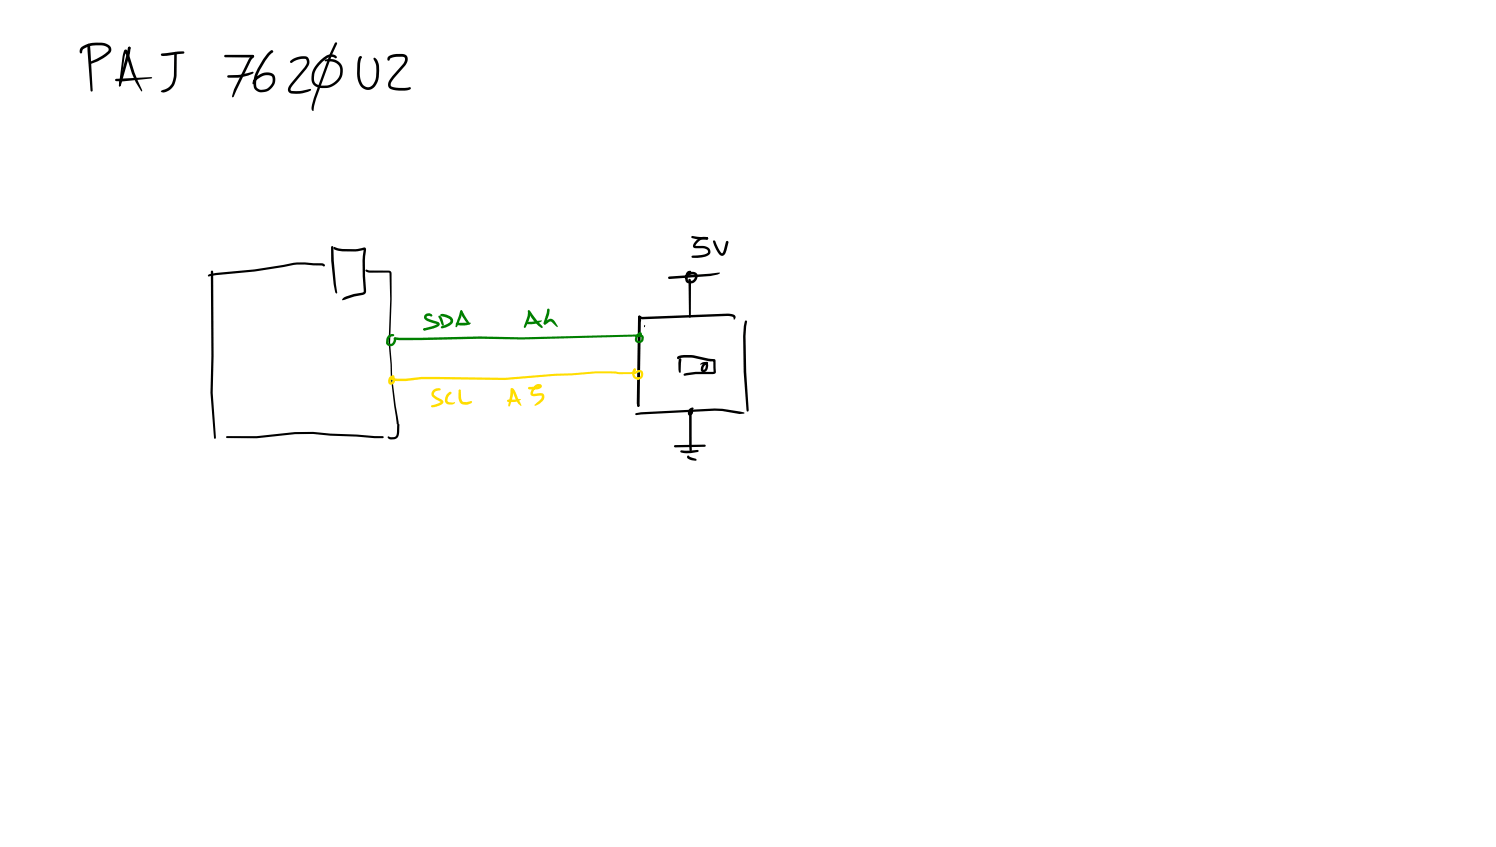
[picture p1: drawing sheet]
<svg xmlns="http://www.w3.org/2000/svg" width="449mm" height="254mm" viewBox="0 0 449 254" stroke-linecap="round" stroke-linejoin="round" font-family="sans-serif">
<g fill="#000">
<path d="M24.4 14.2a8.4 8.4 0 0 1 6.6-1.3 2.26 2.26 0 0 1 2.4 1.9l-.2 .9a12 12 0 0 1-5.8 3.4h-.5l.1-.5a15.7 15.7 0 0 0 5.4-3.3l.1-.9-1.1-.6a8.5 8.5 0 0 0-6.4 .9l-.4 1a.43 .43 0 0 1-.5 .2 .43 .43 0 0 1-.2-.6zM26.3 13.3l.6-.1 .1 .3 .8 13.6-.3 .4-.3-.3-.9-11.9zM38.4 14.2l.4-.2 .3 .1v.4l-.4 .4-.2-.1zM38.5 14.1l.3-.1 .4 .3-.2 1.7-2.8 9.7-.3 .2-.2-.2v-1zM48.3 16.1l5.1-.7h1.6l.3 .3-.3 .4-6.1 .7-.6-.2zM52.4 15.7l.4-.2 .3 .4-.2 .3 .1-.1v6.6a4.9 4.9 0 0 1-3.9 5l-.9-.3 1-.5a3.7 3.7 0 0 0 2.7-2.8l.3-1.5zM67.3 16.6l8.5-.2 .4 .5-.4 .4-8.2-.1-.4-.4zM75.6 16.6l.2-.1a.46 .46 0 0 1 .4 .4 .46 .46 0 0 1-.2 .4l-.7 .9-5.2 10.8-.3 .2-.2-.3 .6-2.1 4.4-9zM80.7 15.6l.8-.6 .5 .5-.1 .2h-.6l.4 .1a18.7 18.7 0 0 0-4.7 7.7l-.1 2.6a1.76 1.76 0 0 0 1.6 .8h.7a2.87 2.87 0 0 0 2.4-3.9 2.65 2.65 0 0 0-3.3 .1l-1.4 1-1 1.2-.2-.4a2.61 2.61 0 0 1 1.3-1.9 4.4 4.4 0 0 1 4.5-1.1 2.41 2.41 0 0 1 .6 3.8 4 4 0 0 1-4.4 1.9 2.2 2.2 0 0 1-1.7-2.4l.1-.8a14.8 14.8 0 0 1 4-8.3zM87.1 18.2a5.2 5.2 0 0 1 5.1-1.1 2.16 2.16 0 0 1 .3 2.7l-5.1 6.4-.3 .7 .3 .3a12.3 12.3 0 0 0 5.6-.5l.3 .2a8.5 8.5 0 0 1-6 1.1 1.34 1.34 0 0 1-.6-2.3l5.1-6.3a1.22 1.22 0 0 0-.2-1.7 6.3 6.3 0 0 0-4.3 1.2l-.3-.4zM96.1 18l1.7-1.3a2.34 2.34 0 0 1 3.3 .4l-.4 .4a2.15 2.15 0 0 0-2.5-.1 7.2 7.2 0 0 0-4 6.3 1.77 1.77 0 0 0 1.5 1.8l.9 .2a5 5 0 0 0 4.8-2.1 3.5 3.5 0 0 0 .1-4.2l-.3-.2a4.4 4.4 0 0 0-3.5-.8l-.3-.3a3.9 3.9 0 0 1 5.1 1.4 5.1 5.1 0 0 1-4.7 6.9h-1.2a2.82 2.82 0 0 1-3.2-3.3 6.8 6.8 0 0 1 2.7-5.1zM100.5 12.9l.3-.2 .3 .4-1.4 3.1-4.9 13.4-.7 3.5-.3 .1-.3-.3v-.8l.6-2.7 4.9-13.4z"/>
<path d="M107.7 17l.5-.2 .3 .1 .1 .3-.3 .5a14.4 14.4 0 0 0-.3 5.1 3 3 0 0 0 2.2 3.4 1.79 1.79 0 0 0 1.7-.8 7.2 7.2 0 0 0 .9-5.8l-.8-2 .1-.2a1.92 1.92 0 0 1 1.5 2 8.1 8.1 0 0 1-1.1 6.5 2.68 2.68 0 0 1-4.7-.7l-.4-1a13.1 13.1 0 0 1-.2-5.2zM116.5 17a3.5 3.5 0 0 1 2.4-.8h1.6a1.7 1.7 0 0 1 1.7 .9 1.7 1.7 0 0 1-.3 1.9l-4.3 5.2-.4 1.4 .3 .4 1.3 .3 2.6 .1 1.5-.3 .4 .4-.3 .3a9.1 9.1 0 0 1-5.6 0 1.61 1.61 0 0 1-.7-2.6l4.2-5 .6-1.6-.5-.5-2-.1-1.8 .5-.4 .6a.58 .58 0 0 1-.6-.4 .58 .58 0 0 1 .2-.6zM34.6 23.7l10.8-.6 .3 .2-.2 .2-8.8 .9-1.8-.1-.4-.3zM37.3 15a.62 .62 0 0 1 1 .4 66 66 0 0 0 4.4 11.8l-.3 .2a18.8 18.8 0 0 1-2.8-5.4l-2.1-6.4 .4-.1-.6 1.6-1.1 8.6-.5 .2 1.1-8.9zM68.2 22.7l.3-.1a18.4 18.4 0 0 0 7.2-1.1l.4 .3-.2 .2a13.4 13.4 0 0 1-7.4 1.3l-.3-.1zM69.8 28.8l.2 .2-.2 .2-.2-.2zM99.4 73.9l.3-.1 .3 .3a76.7 76.7 0 0 0 1.1 13.6l-.1 .3-.4-.2a48.2 48.2 0 0 1-1.3-13.7zM100.1 74.1l.2-.1 1.3 .5a16.3 16.3 0 0 0 6.8-.1l1-.2 .4 .6a45.1 45.1 0 0 0 0 12.6l-.2 .6-.6 .4-2.7 .5-3.6 1.2-.1-.3 .3-.4a15.8 15.8 0 0 1 6-1.7l.2-.7a43 43 0 0 1 0-12.2l.2 .1a16 16 0 0 1-7.8 .3l-1.3-.4zM207.4 70.9l4.7 .2 .3 .4-.4 .4a10 10 0 0 1-4.6-.6zM208.9 72.1l1-.8 1-.3 1.3 .1 .2 .4-.4 .3a2.93 2.93 0 0 0-3.4 2l2.3-.1a1.81 1.81 0 0 1 2 2.4l-.2 .3a6.5 6.5 0 0 1-5 .9l-.3-.3 .3-.3 3.6-.4 .9-.4 .2-.5a1.32 1.32 0 0 0-1.6-1h-2.3a.83 .83 0 0 1-.7-.6 .83 .83 0 0 1 .4-.9zM214 72.2l.2-.1 .3 .2 1 2.2 1.1 1.5 .6-1.2 .5-2.3 .4-.3 .3 .1 .1 .4-.9 3.1a1.07 1.07 0 0 1-.9 .9 1.07 1.07 0 0 1-1.1-.6l-1.4-2.6-.3-1zM62.5 82.4l2.3-.6a199.2 199.2 0 0 0 24.3-3.1l7.7 .3a.52 .52 0 0 1 .5 .3 .52 .52 0 0 1-.2 .6l-.6-.3h-2.5a19.5 19.5 0 0 0-8.9 .5l-8.7 1.3-11.5 1.1-2.3 .4-.3-.3z"/>
<path d="M63.3 81.2l.3-.1 .3 .4 .2 25.3-.3 11 1 13.3-.3 .5-.3-.3-1.1-13.5 .3-11zM109.7 80.9l1.2 .2 5.6 .1a.81 .81 0 0 1 .9 .8l.1 7.8-.5 13 .5 6.4a108.6 108.6 0 0 0 2.1 17.4l-.1 .7h-.4l-.3-1.5a130.4 130.4 0 0 1-1.7-16.5l-.5-6.5 .4-13-.2-7.9-6.2-.2-.8-.3zM191.5 94.7l.3-.1 .4 .4 .1 1.2-.3 .3-.4-.3zM191.6 95l26.7-1 1.5 .3a.87 .87 0 0 1 .8 .6 .87 .87 0 0 1-.4 1l-.4-.9-1.5-.2-25.6 1-1.1-.3zM191.5 95.1l.3-.3 .4 .5-.4 .2zM191.7 94.9l.7 .1v.4h-.8zM191.6 94.7h.5l.1 .3-.3 26.6-.4 .4-.4-.3-.1-.7 .4-25.9zM200.5 83l15.3-1.3 .2 .2-.8 .4-2.1 .5-12.3 .9-.3-.1zM206.5 83.7h.6l.2 .8-.1 10.5-.3 .3-.2-.3zM206.1 81.6l.9-.4 .4 .3-1 1-.1 1.1 .2 .6a1.43 1.43 0 0 0 1.9-1.7l-.1-.1a2 2 0 0 0-2.4 .9l-.3 .2a.91 .91 0 0 1 .6-1.5 1.82 1.82 0 0 1 3.1 .6 2.08 2.08 0 0 1-1.2 2.2 2.08 2.08 0 0 1-2.4-.5l-.1-1.7zM223.5 96.2h.5l.1 .2-.3 1.5a208.4 208.4 0 0 0 .7 25.2l-.3 .3-.3-.3a158.9 158.9 0 0 1-.8-25.3zM203.2 107l1.2-.5a18.1 18.1 0 0 1 8.1 1l1.7 .2 .4 .2 .1 3.7-.6 .5a32.1 32.1 0 0 0-8.6 .6l-.5-.3 .3-.4a21.2 21.2 0 0 1 8.5-.5h.3l-.1-3.3 .2 .2h-1.1a21.8 21.8 0 0 0-7.9-1.2l-1.4 .2-.4 .3-.3-.3z"/>
<path d="M203.7 107.5h.6l.1 .3-.3 3.9-.2 .1-.3-.4a8.4 8.4 0 0 1 .1-3.9zM210.1 109.1a1.27 1.27 0 0 1 1.4-.5 1.27 1.27 0 0 1 .9 1.2l-.1 .6a1.1 1.1 0 0 1-.8 1.1 1.1 1.1 0 0 1-1.3-.6 2.23 2.23 0 0 1 1.9-2.4l.3 .3-.5 .4a2 2 0 0 0-1 1.8l.6-.5 .2-1-.8-.3-.8 .2zM67.9 130.9l9.1-.1 11.4-1.2 5.5-.1 5.2 .5 15.7 .8 .3 .3-.3 .3h-2.5l-5.3-.5-7.9-.2-5.2-.6-5.4 .1-11.5 1.2h-8.9l-.3-.3zM119.3 127.1l.4 .1 .1 .2-.3 3.4-.8 .8-1.4 .2a.98 .98 0 0 1-1.1-.8l.3-.2 .7 .3h.9l.7-.3 .2-.8zM190.6 124l1.7-.4 22.1-1.1a38.3 38.3 0 0 1 8.8 1.2l.2 .2-.2 .1-1.4 .2-5.2-.9-2.2-.1-23.6 1.3-.2-.1zM191.4 120.2l.4 1.5-.3 .3-.3-.3zM191.3 121.4h.4v.5h-.4zM202.2 133.6l9.2-.3 .3 .4-.3 .3-8.9 .2-.3-.1zM204.1 135.1l5.1-.2 .4 .3-.3 .4a8.6 8.6 0 0 1-5.2 0zM206.2 136.7h.5l.1 .3-.1-.1 2 .7 .3 .3-.4 .3-2.1-.6a.62 .62 0 0 1-.3-.9zM207.2 123l.4-.2 .3 .4-.4 .3h.2l-.2 .5v11l-.3 .4-.4-.4-.1-1.4v-9.6zM206.8 122.6l.9-.4 .4 .3-.9 .8-.2 .8-.1-.1 .3-.3v-.5l.4-.4a.76 .76 0 0 1 .2 1.1 .82 .82 0 0 1-1.1 .7 .82 .82 0 0 1-.3-1.3z"/>
<circle cx="26.7" cy="13.6" r=".44"/>
<circle cx="212.1" cy="71.5" r=".37"/>
</g>
<g fill="#000">
<path d="M193.2 97.6h.3l-.2 .5z" fill-rule="evenodd"/>
<circle cx="193.3" cy="98" r=".13"/>
</g>
<g fill="#008000">
<path d="M116.4 100.7l1.1-.5 .7 .1 .1 .2-.1 .2-1.1 .4-.4 .5-.1 1.3 .6 .2a1.19 1.19 0 0 0 .9-1.4l.4-.5 .3 .3a1.72 1.72 0 0 1-.8 2.1 1.72 1.72 0 0 1-2.1-.4v-1.5z"/>
<path d="M118.2 101.3l25.7-.4 12.7 .3 35.2-.8 .1-.3 .2 .2-.8 .8-.2 .8 .4 .3 .7-.2 .1-.9-1.2-.4a1.23 1.23 0 0 1 2 .4 1.23 1.23 0 0 1-1.1 1.8 1.27 1.27 0 0 1-1.5-.6 1.27 1.27 0 0 1 .2-1.5l.5-.7a.66 .66 0 0 1 .8-.5 .66 .66 0 0 1 .4 .9l-.6 .5-35.2 .8-12.7-.2-24.1 .4-1.2-.1 .2-.2-.6 .1z"/>
<path d="M127.5 94.3a1.53 1.53 0 0 1 1.8-.2l.4 .5-.1 .2-1.2-.1-.4 .5 .6 .4 2.5 .8a.78 .78 0 0 1 .8 .7 .78 .78 0 0 1-.5 .8l-1.5 .6-2.3 .6-.6-.1v-.4l.3-.2 3.8-1.1-3.1-1.1a1.08 1.08 0 0 1-.5-1.9z"/>
<path d="M127.1 98.6l.5-.2 .2 .1-.5 .6-.3-.1z"/>
<path d="M131.6 94.7l.5 .1 .5 .7 .5 2.1-.6-.1-1-2.4z"/>
<path d="M132.1 94.3a3.9 3.9 0 0 1 3.6 1.1l.1 .3a1.38 1.38 0 0 1-.4 1.6l-1.6 .9-1.5 .2v-.5l2.3-1 .5-.7-.6-.7-2.4-.7z"/>
<path d="M138.1 93.1h.5l.1 .4a8.3 8.3 0 0 1-1.8 4.7l-.3-.2 .1-.6z"/>
<path d="M138.2 93.3l.5 .1 2.1 3.3 .1 .6-.3 .1a9.2 9.2 0 0 1-2.5-3.7z"/>
<path d="M136.8 96.8h4.3l.1 .2a4.9 4.9 0 0 1-4.4 .3z"/>
<path d="M158.5 93.4h.4l.1 1a7.1 7.1 0 0 1-1.6 3.9l-.3-.3 1.1-3.1z"/>
<path d="M158.4 93.1h.5l2.3 3.1 1.5 1.7 .1 .2-.3 .3a11.2 11.2 0 0 1-4.2-5.1z"/>
<path d="M158 96.6l4.4-.5 .1 .2a6.4 6.4 0 0 1-4.5 .8z"/>
<path d="M164.2 92.6h.5l.1 .3-.1 1.3-.9 2.8-.4 .4-.3-.2v-.4z"/>
<path d="M163.2 96.7l1.1-.8a1.32 1.32 0 0 1 2 .4l.9 1.4v.4l-2-1.7-1.6 .9-.5-.3z"/>
<circle cx="127.3" cy="98.8" r=".31"/>
</g>
<g fill="#fd0">
<path d="M116.9 113l.3-.2a.57 .57 0 0 1 .9-.3 .57 .57 0 0 1 .1 .9l-.3 .4-.5 .1 .2-.9 .3 .3-.6 .4-.1 .9 .5-.2 .1-.6a.25 .25 0 0 0 .4-.1 .25 .25 0 0 0-.1-.4l3.6 .3 4.7-.6h3.9l21.2 .3 14.9-1.2 5.1-.2a76.6 76.6 0 0 1 13.1-.5l1 .2h3.7l.6-.2 .2-.5 .1 .2-.1-.5a.56 .56 0 0 1 .7 .4 .56 .56 0 0 1-.4 .7l-.4 .3-.8 .2h-3.6l-1-.2a80.2 80.2 0 0 0-13 .6l-5.2 .1-14.9 1.3-25-.3-4.8 .6-3.5-.1a.56 .56 0 0 1-.8-.6 .56 .56 0 0 1 .9-.4 1.21 1.21 0 0 1-.1 1.7 1.21 1.21 0 0 1-1.7-.1v-1z"/>
<path d="M190.1 110.6h.5l.1 .2-.3 .4 .2-.1a1.43 1.43 0 0 0 .1 1.9l.8 .2 .4-.2 .3-.4v-.8l-.6-.1-1.3 .4a1.53 1.53 0 0 1 1.7-1.1 1.48 1.48 0 0 1 1 1.3 1.48 1.48 0 0 1-.9 1.4 1.87 1.87 0 0 1-2.3-.7 1.87 1.87 0 0 1 .3-2.4z"/>
<path d="M129.9 117l.5-.4a1.48 1.48 0 0 1 1.8 .2l-.3 .3-1.3 .3-.5 .8 .9 .9 1.5 .7a.76 .76 0 0 1 .5 .7 .76 .76 0 0 1-.5 .7 4.1 4.1 0 0 1-3.1 .9l-.1-.5 2.9-1-2.3-1.5a1.36 1.36 0 0 1 0-2.1z"/>
<path d="M134.8 117.6l.3-.1 .3 .3-.4 .4-.3-.3z"/>
<path d="M134.4 117.8l.6-.3 .3 .1v.5l-.4 .3a1.37 1.37 0 0 0-.5 2.1l2.1 .2-.7 .6h-1.1a1.46 1.46 0 0 1-1.1-2.3z"/>
<path d="M137.7 116.8l.2-.1 .3 .4 .1 2a1.12 1.12 0 0 0 .7 1.4l1 .1 1.3-.3 .3 .3a2.88 2.88 0 0 1-2.8 .7 1.93 1.93 0 0 1-1.3-2.1z"/>
<path d="M153.2 116.4h.6a7.8 7.8 0 0 1-1.1 5.5l-.3-.4z"/>
<path d="M153.5 116.5l.3-.1a5.3 5.3 0 0 1 1.5 2.9l1.1 2.2-.2 .2a11.2 11.2 0 0 1-2.8-4.9z"/>
<path d="M152.2 119.9l3.9-.3v.3a5.2 5.2 0 0 1-3.9 .5z"/>
<path d="M158.5 116.1l2.6-.1 .7-.3 .1 .2h-.6l-.5 .3-1 1.8 2.7-.1a1.34 1.34 0 0 1 .3 2.4l-1.2 .9-1.1 .5-.1-.3 1.9-1.8 .2-.7-.4-.3-2 .2a.94 .94 0 0 1-1-.5 .94 .94 0 0 1 .2-1.1l1-1.5a1.29 1.29 0 0 1 2.2 .1l-.5 .7-1.2 .3h-2.1l-.2-.1z"/>
</g>
</svg>
